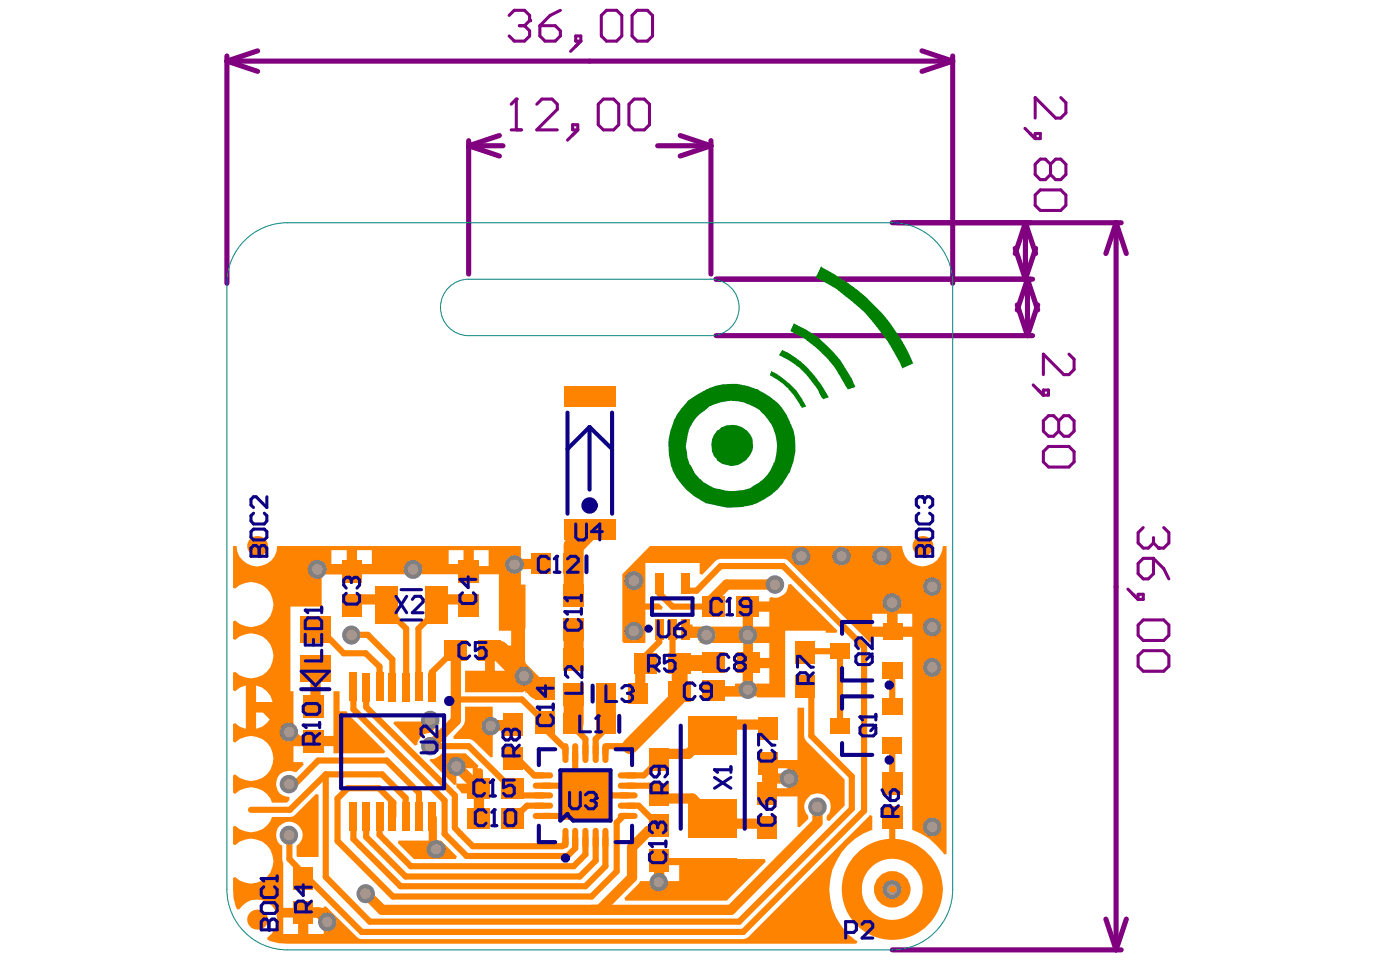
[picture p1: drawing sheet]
<svg xmlns="http://www.w3.org/2000/svg" width="290mm" height="201mm" viewBox="0 0 290 201" stroke-linecap="round" stroke-linejoin="round" font-family="sans-serif">
<g fill="none" stroke="#800080" stroke-width="1.1">
<path d="M47 11.6v47.1M47 12.7l6.4 2.1M47 12.7h150.3M53.4 10.5l-6.4 2.2M191 10.5l6.3 2.2M197.3 11.6v47.1M197.3 12.7l-6.3 2.1M97.1 29.1v27.7M97.1 30.2l6.3 2.1M97.1 30.2h7.1M103.4 28.1l-6.3 2.1M136.2 30.2h11.1"/>
<path d="M140.9 28.1l6.4 2.1M147.3 29.1v27.7M147.3 30.2l-6.4 2.1M148.3 57.8h65.6M184.8 46.1h47.4M210.3 51.4l2.1 6.4M212.4 46.1v11.7M212.4 46.1l2.1 6.4M212.4 46.1l-2.1 6.4M212.8 57.8l2.1 6.4M212.8 57.8l-2.1 6.4M212.8 57.8v11.7"/>
<path d="M214.5 51.4l-2.1 6.4M231.2 46.1l2.1 6.4M231.2 46.1l-2.1 6.4M231.2 46.1v150.6M148.3 69.5h65.6M210.7 63.1l2.1 6.4M214.9 63.1l-2.1 6.4M184.8 196.7h47.4M229.1 190.3l2.1 6.4M233.3 190.3l-2.1 6.4"/>
</g>
<path d="M212.3 26.6l2.1 2.1M214.4 27.6h1.1v1.1h-1.1zM215.5 39.3h4.2l1.1 1.1v2.1l-1.1 1.1h-4.2l-1.1-1.1v-2.1zM217.6 34l-1.1-1h-1l-1.1 1v2.1l1.1 1.1h1l1.1-1.1M217.6 34l1.1-1h1l1.1 1v2.1l-1.1 1.1h-1l-1.1-1.1M217.6 34v2.1M219.7 20.2l1.1 1.1v2.1l-1.1 1.1h-1l-4.3-4.3v4.3M241 109.3l1.1 1v2.1l-1.1 1.1h-1" fill="none" stroke="#800080" stroke-width=".64"/>
<circle cx="240" cy="113.5" r=".32" fill="#800080"/>
<path d="M105.5 3.2l1-1.1h2.1l1.1 1.1v1.1M236.8 115.6h2.1v3.2l-1 1.1h-1.1l-1.1-1.1v-2.1zM236.8 109.3l-1.1 1v2.1l1.1 1.1h1.1l1-1.1M238.9 112.4l1.1 1.1M238.9 111.4v1M238.9 115.6l2.1 2.2 1.1 2.1M233.6 122l2.1 2.1M235.7 123.1h1.1v1h-1.1zM236.8 128.4h4.2l1.1 1v2.2l-1.1 1h-4.2l-1.1-1v-2.2zM236.8 134.8h4.2l1.1 1v2.1l-1.1 1.1h-4.2l-1.1-1.1v-2.1z" fill="none" stroke="#800080" stroke-width=".64"/>
<circle cx="109.7" cy="4.3" r=".32" fill="#800080"/>
<path d="M107.6 5.3h1M108.6 5.3l1.1 1.1v1l-1.1 1.1h-2.1l-1-1.1M109.7 4.3l-1.1 1M111.8 5.3h3.2l1.1 1.1v1l-1.1 1.1h-2.1l-1.1-1.1zM116.1 2.1l-2.2 1.1-2.1 2.1M119.2 7.4h1.1v1.1h-1.1zM120.3 8.5l-2.1 2.1M125.6 2.1h2.1l1.1 1.1v4.2l-1.1 1.1h-2.1l-1-1.1v-4.2zM132 2.1h2.1l1.1 1.1v4.2l-1.1 1.1h-2.1l-1.1-1.1v-4.2zM105.9 26.9h2.1M106.9 20.5v6.4" fill="none" stroke="#800080" stroke-width=".64"/>
<circle cx="106.9" cy="20.5" r=".32" fill="#800080"/>
<g fill="none" stroke="#800080" stroke-width=".64">
<path d="M106.9 20.5l-1 1.1M111.2 21.6l1-1.1h2.2l1 1.1v1l-4.2 4.3h4.2M118.6 25.8h1.1v1.1h-1.1zM119.7 26.9l-2.1 2.1M125 20.5h2.1l1.1 1.1v4.2l-1.1 1.1h-2.1l-1.1-1.1v-4.2zM131.3 20.5h2.2l1 1.1v4.2l-1 1.1h-2.2l-1-1.1v-4.2zM214 79.7l2.1 2.1M221.4 73.3l1.1 1.1v2.1l-1.1 1.1h-1l-4.3-4.3v4.3M216.1 80.8h1.1v1h-1.1zM217.2 92.5h4.2l1.1 1v2.2l-1.1 1h-4.2l-1.1-1v-2.2zM219.3 87.1l-1.1-1h-1l-1.1 1v2.2l1.1 1h1l1.1-1M219.3 87.1l1.1-1h1l1.1 1v2.2l-1.1 1h-1l-1.1-1"/>
<path d="M219.3 87.1v2.2"/>
</g>
<path d="M144.9 85.8a9.4 9.4 0 0 0-2.8 6.9l.3 2 .4 1.4a4 4 0 0 1 1.2 2l.9 1.1a7.4 7.4 0 0 0 3.2 1.9 10.8 10.8 0 0 0 7.3 0l.8-.6a7.5 7.5 0 0 0 4-4.6l.2-.1a9.5 9.5 0 0 0-9.1-12.8l-.9 .1a7.3 7.3 0 0 0-4.3 1.8zM142.5 83a17.3 17.3 0 0 1 7.2-3.4 13.2 13.2 0 0 1 14 8l.2 .4a11.8 11.8 0 0 1 .9 5.4 13 13 0 0 1-16.4 11.3l-2.1-.4a14.1 14.1 0 0 1-7.3-7.8 13.5 13.5 0 0 1 3.5-13.5zM148.5 89.2l.3-.1a3.6 3.6 0 0 1 3.1-1.1 4.1 4.1 0 0 1 4 3.1 4.1 4.1 0 0 1-2.1 4.7 3.4 3.4 0 0 1-3.3 .5l-.9-.2a4.5 4.5 0 0 1-1.1-6.9zM170.1 55.2a65.2 65.2 0 0 1 9.4 6.4 37.5 37.5 0 0 1 9.7 13.6l-2.4 1.1a35.8 35.8 0 0 0-10.4-13.9 26 26 0 0 0-7.4-4.9l-.2 .3zM164.4 67l1.6 .8a20 20 0 0 1 6.2 4.7l.4 .4a27.8 27.8 0 0 1 4.6 7.2l-1.6 .6-.4-.8a23.5 23.5 0 0 0-11.5-11.3zM162 72.5a18.6 18.6 0 0 1 8.3 7.4l1.4 2.4-1.2 .4a3.8 3.8 0 0 1-1.2-2.1 18.9 18.9 0 0 0-7.9-7.1zM159.8 76.8l.3 .3a16.1 16.1 0 0 1 6.9 7.1l-1 .3-.4-.9-1.3-1.9-1-1.1v-.3l-.3-.1-2-1.6-1.5-.9z" fill="#008000"/>
<path d="M50.7 49.8a12.5 12.5 0 0 1 8.8-3.7h125.3a12.5 12.5 0 0 1 12.5 12.6v125.5a12.5 12.5 0 0 1-12.5 12.5h-125.3a12.5 12.5 0 0 1-12.5-12.5v-125.5a12.5 12.5 0 0 1 3.7-8.9zM92.9 59.5a5.8 5.8 0 0 1 4.2-1.7h50.2a5.8 5.8 0 0 1 5.8 5.9 5.8 5.8 0 0 1-5.8 5.8h-50.2a5.8 5.8 0 0 1-5.4-3.6 5.8 5.8 0 0 1 1.2-6.4z" fill="none" stroke="#008080" stroke-width=".21"/>
<g fill="#fd8300">
<path d="M165.2 146.6h1.4v5.8l.4 1.1 7.9 7.9v5.4l-3.1 3.2-.6-.2v-.8a2.73 2.73 0 0 0 .1-3.9 2.73 2.73 0 0 0-3.9 0 2.73 2.73 0 0 0 0 3.9v.6l-1.8 1.7-.4-.1v-6.3h-6.3v-1.7h4.2v-.8l.4-.3a.85 .85 0 0 1-.9-.9 .85 .85 0 0 1 .9-.8l-.4-.5v-.8h-4.2v-1.7h6.3z"/>
<path d="M82.5 174.1h7v-5h1v5h.8l3.3 3.3-.2 .5h-8.7l-3.3-3.3z"/>
<path d="M81.7 149.4h9.1l.2 .4-1.8 2a2.52 2.52 0 0 0-2.7 2.4l-.6 .2-4.4-4.6z"/>
<path d="M96.3 146.3h5.8v2.8h4.2v2h-4.2v-.1l-.5 .1 .5 .4v5.3l-.5 .1-3.5-3.4-.5-.4-3.6-.1-.1-.5 2.2-2.5 .2-.8zM101.6 149.4l.5 .1v-.4z"/>
<path d="M89.1 157.2a2.72 2.72 0 0 0 2.4-1.2h4.9l2.7 2.6-.2 .5h.7l.4 .4v3.7h-1v1.1h-3.4l-1.1-1.3v-.6l-.4 .2-5.1-5.1zM95.4 158.7l-.2 .6-.7 .2v2.8h3.4v-3.2h-2.1z"/>
<path d="M136.5 177.1h2v.6h14.2v.2h5.7l.2 .5-8.1 8.1h-21l-.2-.5 3-3 .3-.5h2.9v-4.4h1zM137.5 179.2v3.3h3.2v-3.3zM135.6 182.5l.1 .1zM137.3 182.5l.1 .1z"/>
<path d="M48.3 113.1h.7a4.2 4.2 0 0 0 4.2 4.2 4.2 4.2 0 0 0 4.2-4.2h50.5v2.7h1v2.1h-1v3.1h1l-.2 9.4 .2 7.8h-.2v.7l-.2 .2h.4v1.6l-.4 .1 .2 .2v.6h.2v2h-.2v-.6l-.4 .4h-12v-4.5h4.2v-4.1h.9v-1.1h4.5v-3.1h-2.6v-11.7h-6.2v-.6h-.2v-1.3h-.9v-3.1h-3.1v3.1h-15.9v-3.1h-3.1v3.1h-.4v1.3h-.6v.6h-6l-.5-.4-.3 .2 .5 .2v6.7h-6.4v17.6h.6v7.4l-.5 .2a.79 .79 0 0 1 .5 .7 .79 .79 0 0 1-.5 .8l.5 .3v-.2h8.3v-9.2h1.2v4.1h1.5l.3 .6 7.7 7.7-.2 .4h-10.5v-1.5h-8.3v3.3h1.9l.2 .5-1.6 1.6a2.74 2.74 0 0 0-4 1.7 2.74 2.74 0 0 0 2.6 3.4v.7l-.5 .5h-3.1a4.6 4.6 0 0 0-7.6-1.8l-.4-.2v-3.6l.4-.2a4.7 4.7 0 0 0 6.6 0 4.7 4.7 0 0 0 0-6.6 4.7 4.7 0 0 0-6.6 0l-.4-.2v-3.6l.4-.3 1 .8 1.2 .4v-8.9l-1.2 .4-1 .8-.4-.3v-3.6l.4-.2a4.7 4.7 0 0 0 6.6 0 4.7 4.7 0 0 0 0-6.6 4.7 4.7 0 0 0-6.6 0l-.4-.2v-3.6l.4-.2a4.7 4.7 0 0 0 6.6 0 4.7 4.7 0 0 0 0-6.6 4.7 4.7 0 0 0-6.6 0l-.4-.2zM98.1 113.9v3.3h3.1v-3.3zM68.6 113.9v3.3h3.2v-3.3zM107.5 116.5v.6l.4 .1v-.8zM102.5 135.8v3.1h3.4v-3.1zM53 142v3.4h3.4a4.2 4.2 0 0 0-3.4-3.4zM53 147.5v3.4a4.2 4.2 0 0 0 3.4-3.4z"/>
<path d="M142.2 129.3h1.2v.5h10.5v-4.2h1v-1h4.5v-.7l.4-.3a2.69 2.69 0 0 0 3.5-2.6l.5-.1 9.7 9.7-.3 .4h-2.2v-.4h-8.4v13.8h-5.8v-.2h-9v-2h4.4v-.6h1.7v-8.4h-9v-1.7h-2.7zM156 126.7v3.1h3.4v-3.1zM156 133.2v3h3.4v-3zM156 138.4v3.2h3.4v-3.2zM154.4 141.6l.2 .4 .3-.1 .4 .1 .2-.4z"/>
<path d="M134.6 113.1h52.2a4.2 4.2 0 0 0 4.3 4.2 4.2 4.2 0 0 0 4.2-4.2h.8v63.7l-.6 .1a13.7 13.7 0 0 0-6.5-5.1v-39.9h-8.3v1l-.6 .2-17.2-17.3-13.6-.1-1.1 .5-2.7 2.8-.6-.2v-2.2h-11.2v8.4h2.8l.8 .7-.2 .6h-3.4v6.9h-4.5l-.3-.4v-13.9zM185.9 127.1v2.7h3.1v-2.7zM180.7 127.1v2.7h3.1v-2.7z"/>
<path d="M48.3 171.2l.4-.2a4.6 4.6 0 0 0 7.6-1.8l4.4-.1 4.8-4.7 .5 .2v12.9h-4.4l-.2-.2v-2.2a2.74 2.74 0 0 0 .6-3.9 2.74 2.74 0 0 0-3.9-.4 2.74 2.74 0 0 0-.2 4l.6 .3v2.8l.2 .7v9.4h8.4v-.2l.4-.1 6.9 6.7 .5 .1h79l1.1-.4 25.1-25.3 .6 .2v2.8a13 13 0 0 0-3.5 22.9l.4 .2-.2 .5h-117.9l-1.8-.1-1.7-.4-.6-.3v-.4a4.3 4.3 0 0 0 .8-6.7 4.3 4.3 0 0 0-6.7 .8h-.4l-.3-.6-.4-1.7-.1-4.2 .4-.2a4.7 4.7 0 0 0 6.6 0 4.7 4.7 0 0 0 0-6.6 4.7 4.7 0 0 0-6.6 0l-.4-.2zM63.9 190v3.4h3.2v-1.5l.4-.3a.79 .79 0 0 1-.6-.7 .79 .79 0 0 1 .6-.8l-.4-.2v.1zM58.7 190v3.4h3v-3.4z"/>
</g>
<g fill="none" stroke="#fd8300" stroke-width="2.1">
<path d="M72.9 124.1h6l1.1 1.1M94.4 134.8v14.4M101.1 134.8h2.3M132.6 138.4v4l-.4 .3v.9M147.4 124.2v.9M154.9 125.6v5.9M154.9 137.3v5.6M52 146.4h2.9M65.4 145.9l-.5 .4M101.6 150.3h5.3M112.8 142.7l.5 .6M130.9 175.5v6.2"/>
<path d="M136.5 177.5v5.1M143.4 165.4l4.2 4.1M169.3 167.1v3.3M62.8 189h3.2l1.9 1.9M75.8 185l3.3 3.4"/>
</g>
<g fill="none" stroke="#fd8300" stroke-width="1.3">
<path d="M149.3 117.2l-5 5.1M65.4 130.4h1M72.9 131.5h3.3l5.1 5.1v5.7M75.8 135.3l2.8 2.8v4.2M80.8 124.8v.8M84.1 130.2v12l-.1 .1-.1-.1M86.7 130.2v12l.1 .1M89.4 139.2v3.1M94 134.8l1.1 1.1M136.5 120.8v2.1l2.8 2.7M136.5 129.8v3.1M139.3 130.4v5.4"/>
<path d="M143 131.5h3.4M174 134v16.3M179 134v33.9M65.9 157.5h14.2M73.2 142.3v4.6M75.9 142.3v4.1M89.1 154.5h8M94.4 144.9h13.7l4.9 4.7 .3 .5v1.2M106.9 157.8h1M117.1 155.1v.9M118.8 149.8v.8l2.5 2.4v3M119.1 156v4.4l-2.2 2.3h-4.4"/>
<path d="M123.4 153v3M125.9 154.5h4.6M149.1 150.1l-1.5 1.4M59.9 172.9v5l2.9 3v1h1.1M59.9 162.4h1.2M67.5 160.4v21.2M73.2 169.1v4.7l1.3 1.2M75.9 169.1v4.2l1.2 1.3M78.6 169.1v3.8l1.3 1.3M81.5 169.1v-2.9l-3-3h-6.5l-2.1 2.2v8.8M84 165.3v3.8M86.8 164.2v4.9"/>
<path d="M89.4 169.1v6.6h-.1M92.1 165.8v6.9l4.6 4.6M94.2 164.7v6.7l3.7 3.8h18.6l.6-.6v-1.1M107.4 164.7h5.1M109.2 166.8h3.3M110.7 160.6h1.8M119.1 173.5v2.2l-1.5 1.6M121.3 173.5v3.4l-2.5 2.5M123.4 173.5v4.7l-3.3 3.3M124.2 164.7l-3.1 3.2h-3.1M130.1 166.8h2.2M130.1 169h-1l-1.4 1.4v10.1"/>
<path d="M134.6 162.7l1.9 1.8h.4M136.6 163v.4l2.1 2M137.3 170.4l-2.1 2.1"/>
</g>
<path d="M122.1 109.7l-3.3 3.4v10.2M118.8 130.4v6.3M111.3 142.7h1.5M118.8 143.8v6" fill="none" stroke="#fd8300" stroke-width="4.1"/>
<circle cx="108.5" cy="140" r="1.06" fill="#fd8300"/>
<g fill="none" stroke="#fd8300" stroke-width="2.1">
<path d="M65.8 117.9h31.3M106.6 116.8h5.5M65.4 138.4v7.5M97.1 124.1h-5.6l-1.1 1.1M133.7 137.3l-1.1 1.1M160 121.5l-.4-.5h-9.1l-3.1 3.2M184.8 124.8v6M54.9 146.4l6.8 7.1h3.2M94.4 149.2l-5.3 5.3M94.5 158.7l4.7 4.5v5.3l.5 .6M147.6 151.1l-5 5h-4.9M147.8 143.2h6.9"/>
<path d="M149.1 150.1h9.8M158.9 157.2v6.2M136.8 172.1h-2.5l-3.4 3.4M138.7 165.4h4.7M149.5 170.6h9.4M158.9 161.2h4.6M169.3 170.4l-17.9 18h-72.3M130.9 181.7l-6.7 6.7"/>
</g>
<g fill="none" stroke="#fd8300" stroke-width="1.3">
<path d="M149.3 117.2h12.9l16.8 16.8M66.4 130.4l4.8 4.9h4.6M80 126l4.1 4.2M90.8 126l-4.1 4.2M94 134.8l-4.6 4.4M136.5 132.9l-2.8 2.9v1.5M139.3 125.6h7.5M142 120.4v1.3l.6 .6h1.7M142 131.2v-.8l1 1.1M167.1 134.9h6.9M184.8 138.8v7.5M65.9 157.5l-4.8 4.9"/>
<path d="M73.2 146.9l18.9 18.9M75.9 146.4l18.3 18.3M80.1 157.5l6.7 6.7M97.1 154.5l8.9 8.8M107.9 157.8l2.8 2.8M113.3 151.3l3.8 3.8M125.5 149.8v1.1l-2.1 2.1M125.9 154.5l-.5 .4v1.1M137.7 156.1l-4.3 4.5h-3.3M165.6 141.1l2.5 2.5v8.8l8.3 8.4v6.7l-23.3 23.4h-76.5l-9.1-9.3M184.8 154.3v8M69.9 174.2l11.5 11.5h41.1l5.2-5.2"/>
<path d="M77.1 174.6l6.9 6.9h36.1M79.9 174.2l5.2 5.2h33.7M84 165.3l-4.9-4.9h-11.6l-7.5 7.3h-8M96.7 177.3h20.9M109.2 166.8l-2.4 2.3M118 167.9l-1.1 1.1h-4.4M124.2 164.7h5.9M125.4 173.5v5.9l-4.1 4.1h-38.3l-8.5-8.5M130.1 162.7h4.5M132.3 166.8l3.5 3.6M179 167.9l-25.1 25.1h-79l-11-11.1M184 170.1h.3l.5 .7v3.8"/>
</g>
<path d="M147.8 137.3h-7v4.9M141.2 143.7l-10.7 10.8" fill="none" stroke="#fd8300" stroke-width="3.3"/>
<g fill="none" stroke="#fd8300" stroke-width="4.1">
<path d="M103.4 134.8l7.9 7.9M125.5 143.6v6.2"/>
<circle cx="184.8" cy="184.2" r="8.4"/>
</g>
<circle cx="184.8" cy="184.2" r="1.91" fill="none" stroke="#fd8300" stroke-width="3.7"/>
<circle cx="154.9" cy="131.5" r="1.94" fill="#808080"/>
<circle cx="154.9" cy="131.5" r="1.09" fill="#a6968d"/>
<circle cx="154.9" cy="142.8" r="1.91" fill="#808080"/>
<circle cx="154.9" cy="142.8" r="1.06" fill="#a6968d"/>
<circle cx="59.8" cy="151.6" r="1.94" fill="#808080"/>
<circle cx="59.9" cy="151.6" r="1.12" fill="#a6968d"/>
<circle cx="101.6" cy="150.4" r="1.91" fill="#808080"/>
<circle cx="101.6" cy="150.3" r="1.09" fill="#a6968d"/>
<circle cx="106.6" cy="116.9" r="1.94" fill="#808080"/>
<circle cx="106.6" cy="116.9" r="1.09" fill="#a6968d"/>
<circle cx="184.8" cy="184.2" r="1.96" fill="#808080"/>
<circle cx="184.8" cy="184.2" r="1.12" fill="#a6968d"/>
<circle cx="89.1" cy="154.5" r="1.91" fill="#808080"/>
<circle cx="89.1" cy="154.6" r="1.12" fill="#a6968d"/>
<circle cx="136.4" cy="182.7" r="1.91" fill="#808080"/>
<circle cx="136.4" cy="182.7" r="1.06" fill="#a6968d"/>
<circle cx="124.1" cy="164.9" r="1.96" fill="#808080"/>
<circle cx="124.1" cy="164.9" r="1.12" fill="#a6968d"/>
<circle cx="117.9" cy="167.9" r="1.94" fill="#808080"/>
<circle cx="117.9" cy="168" r="1.12" fill="#a6968d"/>
<circle cx="117.9" cy="161.6" r="1.94" fill="#808080"/>
<circle cx="117.9" cy="161.6" r="1.09" fill="#a6968d"/>
<circle cx="108.5" cy="140" r="1.94" fill="#808080"/>
<circle cx="108.5" cy="140" r="1.09" fill="#a6968d"/>
<circle cx="90.4" cy="175.9" r="1.94" fill="#808080"/>
<circle cx="90.4" cy="175.9" r="1.09" fill="#a6968d"/>
<circle cx="94.5" cy="158.7" r="1.94" fill="#808080"/>
<circle cx="94.5" cy="158.7" r="1.09" fill="#a6968d"/>
<circle cx="85.6" cy="117.9" r="1.96" fill="#808080"/>
<circle cx="85.6" cy="117.9" r="1.12" fill="#a6968d"/>
<circle cx="59.8" cy="162.4" r="1.91" fill="#808080"/>
<circle cx="59.9" cy="162.4" r="1.09" fill="#a6968d"/>
<circle cx="67.8" cy="190.9" r="1.94" fill="#808080"/>
<circle cx="67.8" cy="190.9" r="1.09" fill="#a6968d"/>
<circle cx="59.8" cy="173" r="1.94" fill="#808080"/>
<circle cx="59.9" cy="173" r="1.12" fill="#a6968d"/>
<circle cx="75.7" cy="185.1" r="1.94" fill="#808080"/>
<circle cx="75.7" cy="185.1" r="1.12" fill="#a6968d"/>
<circle cx="169.3" cy="167.1" r="1.94" fill="#808080"/>
<circle cx="169.3" cy="167.1" r="1.12" fill="#a6968d"/>
<circle cx="146.3" cy="131.5" r="1.94" fill="#808080"/>
<circle cx="146.4" cy="131.5" r="1.12" fill="#a6968d"/>
<circle cx="160.5" cy="121" r="1.91" fill="#808080"/>
<circle cx="160.5" cy="121.1" r="1.09" fill="#a6968d"/>
<circle cx="163.5" cy="161.2" r="1.94" fill="#808080"/>
<circle cx="163.4" cy="161.3" r="1.12" fill="#a6968d"/>
<circle cx="65.7" cy="117.9" r="1.96" fill="#808080"/>
<circle cx="65.7" cy="117.9" r="1.12" fill="#a6968d"/>
<circle cx="184.8" cy="124.8" r="1.96" fill="#808080"/>
<circle cx="184.8" cy="124.8" r="1.12" fill="#a6968d"/>
<circle cx="89.1" cy="149.1" r="1.91" fill="#808080"/>
<circle cx="89.1" cy="149.1" r="1.09" fill="#a6968d"/>
<circle cx="72.8" cy="131.5" r="1.94" fill="#808080"/>
<circle cx="72.8" cy="131.5" r="1.12" fill="#a6968d"/>
<circle cx="193.1" cy="171.3" r="1.94" fill="#808080"/>
<circle cx="193.1" cy="171.3" r="1.09" fill="#a6968d"/>
<circle cx="193.1" cy="138.2" r="1.94" fill="#808080"/>
<circle cx="193.1" cy="138.2" r="1.09" fill="#a6968d"/>
<circle cx="193.1" cy="129.9" r="1.91" fill="#808080"/>
<circle cx="193.1" cy="129.9" r="1.06" fill="#a6968d"/>
<circle cx="193.1" cy="121.5" r="1.91" fill="#808080"/>
<circle cx="193.1" cy="121.5" r="1.09" fill="#a6968d"/>
<circle cx="131.3" cy="130.7" r="1.94" fill="#808080"/>
<circle cx="131.3" cy="130.7" r="1.12" fill="#a6968d"/>
<circle cx="131.3" cy="120.3" r="1.96" fill="#808080"/>
<circle cx="131.3" cy="120.3" r="1.12" fill="#a6968d"/>
<circle cx="165.9" cy="115.2" r="1.91" fill="#808080"/>
<circle cx="166" cy="115.2" r="1.09" fill="#a6968d"/>
<circle cx="174.3" cy="115.2" r="1.91" fill="#808080"/>
<circle cx="174.3" cy="115.2" r="1.06" fill="#a6968d"/>
<circle cx="182.7" cy="115.2" r="1.94" fill="#808080"/>
<circle cx="182.7" cy="115.2" r="1.09" fill="#a6968d"/>
<path d="M60.7 179.7h4.1v4.6h-4.1z" fill-rule="evenodd" fill="#fd8300"/>
<path d="M111 166.8h2.9M111 164.7h2.9M111 162.7h2.9" fill="none" stroke="#fd8300" stroke-width="1.3"/>
<path d="M110.9 147.4h4.1v4.6h-4.1z" fill-rule="evenodd" fill="#fd8300"/>
<path d="M119.1 154.5v2.9M121.3 154.5v2.9M123.4 154.5v2.9M119.1 172.1v2.9M121.3 172.1v2.9M123.4 172.1v2.9M128.6 162.7h2.8M128.6 164.7h2.8M128.6 166.8h2.8" fill="none" stroke="#fd8300" stroke-width="1.3"/>
<g fill="#fd8300">
<path d="M134.5 162.2h4.2v4.5h-4.2z" fill-rule="evenodd"/>
<path d="M134.5 155.1h4.2v4.5h-4.2z" fill-rule="evenodd"/>
<path d="M135.7 128.4h1.7v4.1h-1.7z" fill-rule="evenodd"/>
<path d="M138.5 128.4h1.6v4.1h-1.6z" fill-rule="evenodd"/>
<path d="M75.1 166.2h1.5v5.9h-1.5z" fill-rule="evenodd"/>
<path d="M80.5 166.2h1.5v5.9h-1.5z" fill-rule="evenodd"/>
<path d="M77.9 166.1h1.5v5.8h-1.5z" fill-rule="evenodd"/>
<path d="M80.5 139.4h1.5v5.9h-1.5z" fill-rule="evenodd"/>
<path d="M77.9 139.3h1.5v5.9h-1.5z" fill-rule="evenodd"/>
<path d="M75.1 139.4h1.5v5.9h-1.5z" fill-rule="evenodd"/>
<path d="M83.3 166.2h1.5v5.9h-1.5z" fill-rule="evenodd"/>
<path d="M86 166.1h1.5v5.8h-1.5z" fill-rule="evenodd"/>
<path d="M88.7 166.2h1.5v5.9h-1.5z" fill-rule="evenodd"/>
<path d="M88.7 139.4h1.5v5.9h-1.5z" fill-rule="evenodd"/>
<path d="M83.3 139.4h1.5v5.9h-1.5z" fill-rule="evenodd"/>
<path d="M86 139.3h1.5v5.9h-1.5z" fill-rule="evenodd"/>
<path d="M95 123.1h4.2v4.6h-4.2z" fill-rule="evenodd"/>
<path d="M92.1 132.6h4.7v4.2h-4.7z" fill-rule="evenodd"/>
<path d="M95 115.9h4.2v4.7h-4.2z" fill-rule="evenodd"/>
</g>
<path d="M111 169h2.9M111 160.6h2.9" fill="none" stroke="#fd8300" stroke-width="1.3"/>
<g fill="#fd8300">
<path d="M110.9 140.3h4.1v4.6h-4.1z" fill-rule="evenodd"/>
<path d="M110 114.7h4.2v4.2h-4.2z" fill-rule="evenodd"/>
</g>
<path d="M128.6 160.6h2.8M128.6 169h2.8" fill="none" stroke="#fd8300" stroke-width="1.3"/>
<g fill="#fd8300">
<path d="M134.5 175.8h4.2v4.7h-4.2z" fill-rule="evenodd"/>
<path d="M134.5 168.7h4.2v4.5h-4.2z" fill-rule="evenodd"/>
<path d="M145.5 123.6h4.6v4.1h-4.6z" fill-rule="evenodd"/>
<path d="M145.6 135.2h4.5v4.1h-4.5z" fill-rule="evenodd"/>
<path d="M145.6 141h4.5v4.2h-4.5z" fill-rule="evenodd"/>
<path d="M152.6 123.6h4.6v4.1h-4.6z" fill-rule="evenodd"/>
<path d="M152.7 135.2h4.5v4.1h-4.5z" fill-rule="evenodd"/>
<path d="M60.7 186.6h4.1v4.6h-4.1z" fill-rule="evenodd"/>
<path d="M77.8 121.3h4.5v7.8h-4.5z" fill-rule="evenodd"/>
<path d="M135.7 118.7h1.7v4.2h-1.7z" fill-rule="evenodd"/>
<path d="M62.2 127.7h6.2v5.5h-6.2z" fill-rule="evenodd"/>
</g>
<path d="M117.1 172.1v2.9" fill="none" stroke="#fd8300" stroke-width="1.3"/>
<path d="M104.3 154.8h4.1v4.6h-4.1z" fill-rule="evenodd" fill="#fd8300"/>
<path d="M117.1 154.5v2.9M125.4 154.5v2.9M125.4 172.1v2.9" fill="none" stroke="#fd8300" stroke-width="1.3"/>
<g fill="#fd8300">
<path d="M123.4 147.7h4.1v4.3h-4.1z" fill-rule="evenodd"/>
<path d="M141.1 128.4h1.7v4.1h-1.7z" fill-rule="evenodd"/>
<path d="M156.8 162.1h4.1v4.5h-4.1z" fill-rule="evenodd"/>
<path d="M156.9 155.7h4.1v4.7h-4.1z" fill-rule="evenodd"/>
<path d="M182.7 144.6h4.2v3.4h-4.2z" fill-rule="evenodd"/>
<path d="M182.7 137.1h4.2v3.4h-4.2z" fill-rule="evenodd"/>
<path d="M182.8 129.1h4.1v3.4h-4.1z" fill-rule="evenodd"/>
<path d="M72.5 166.1h1.4v5.8h-1.4z" fill-rule="evenodd"/>
<path d="M70.8 123.1h4.1v4.6h-4.1z" fill-rule="evenodd"/>
<path d="M72.5 139.3h1.4v5.9h-1.4z" fill-rule="evenodd"/>
<path d="M62.2 135.7h6.2v5.4h-6.2z" fill-rule="evenodd"/>
<path d="M62.8 144h4.3v4.7h-4.3z" fill-rule="evenodd"/>
<path d="M62.8 151.2h4.3v4.6h-4.3z" fill-rule="evenodd"/>
<path d="M70.8 115.9h4.1v4.7h-4.1z" fill-rule="evenodd"/>
<path d="M96.8 167.4h4.5v4.2h-4.5z" fill-rule="evenodd"/>
<path d="M103.9 167.5h4.5v4.1h-4.5z" fill-rule="evenodd"/>
<path d="M96.8 161.1h4.5v4.3h-4.5z" fill-rule="evenodd"/>
<path d="M103.9 161.2h4.5v4.2h-4.5z" fill-rule="evenodd"/>
<path d="M99.1 132.7h4.7v4.2h-4.7z" fill-rule="evenodd"/>
<path d="M104.3 147.7h4.1v4.6h-4.1z" fill-rule="evenodd"/>
<path d="M142.6 165.5h10.1v7.9h-10.1z" fill-rule="evenodd"/>
<path d="M131.4 135.3h4.6v4.1h-4.6z" fill-rule="evenodd"/>
<path d="M138.6 135.3h4.5v4.1h-4.5z" fill-rule="evenodd"/>
<path d="M130.2 141.5h4.1v4.2h-4.1z" fill-rule="evenodd"/>
<path d="M123.5 141.5h4.1v4.2h-4.1z" fill-rule="evenodd"/>
<path d="M138.6 141.1h4.5v4.2h-4.5z" fill-rule="evenodd"/>
<path d="M182.7 160h4.2v4.6h-4.2z" fill-rule="evenodd"/>
<path d="M182.7 167h4.2v4.5h-4.2z" fill-rule="evenodd"/>
<path d="M156.8 169.1h4.1v4.7h-4.1z" fill-rule="evenodd"/>
<path d="M164.8 132.7h4.1v4.6h-4.1z" fill-rule="evenodd"/>
<path d="M164.8 139.9h4.1v4.5h-4.1z" fill-rule="evenodd"/>
<path d="M156.9 148.6h4.1v4.5h-4.1z" fill-rule="evenodd"/>
<path d="M172 148.7h4.1v3.3h-4.1z" fill-rule="evenodd"/>
<path d="M182.7 152.6h4.1v3.4h-4.1z" fill-rule="evenodd"/>
<path d="M171.9 133.3h4.1v3.3h-4.1z" fill-rule="evenodd"/>
<path d="M88.1 121.3h4.6v7.8h-4.6z" fill-rule="evenodd"/>
<path d="M141.1 118.7h1.7v4.2h-1.7z" fill-rule="evenodd"/>
<path d="M142.6 148.4h10v7.9h-10z" fill-rule="evenodd"/>
<path d="M116.7 147.7h4.1v4.3h-4.1z" fill-rule="evenodd"/>
<path d="M116.7 128.2h4.2v4.5h-4.2z" fill-rule="evenodd"/>
<path d="M116.7 121h4.2v4.6h-4.2z" fill-rule="evenodd"/>
<path d="M116.8 159.7h9l.5 .6v9l-.5 .4h-9l-.5-.4v-9z" fill-rule="evenodd"/>
<path d="M116.7 134.3h4.2v4.6h-4.2z" fill-rule="evenodd"/>
<path d="M116.7 141.5h4.2v4.5h-4.2z" fill-rule="evenodd"/>
<path d="M116.8 107.6h10.6v4.1h-10.6z" fill-rule="evenodd"/>
<path d="M116.7 114.7h4.1v4.2h-4.1z" fill-rule="evenodd"/>
<path d="M116.8 80h10.6v4.2h-10.6z" fill-rule="evenodd"/>
</g>
<g fill="#fd8300">
<circle cx="184.8" cy="184.2" r=".64"/>
<circle cx="184.8" cy="174.6" r=".64"/>
<circle cx="116.7" cy="160.3" r=".48"/>
<circle cx="116.7" cy="169.3" r=".48"/>
<circle cx="125.7" cy="169.3" r=".48"/>
<circle cx="125.7" cy="160.3" r=".48"/>
<circle cx="53.3" cy="113.1" r="2.07"/>
<circle cx="191.1" cy="113.1" r="2.07"/>
<circle cx="53.3" cy="190.4" r="2.07"/>
</g>
<path d="M97 119.5v2.2l-1.7-1.7h3.3M62.4 139h5.8l-2.8 3zM83.1 128.4h4.2M83.1 122.1h4.2M95.8 122.7l-.5 .6v1.1l.5 .6h2.2l.6-.6v-1.1l-.6-.6M118 164.1v2.7l.5 .7h1.2l.5-.7v-2.7M121.3 164.6l.6-.5h1.1l.5 .5v.7" fill="none" stroke="#0c0087" stroke-width=".64"/>
<g fill="none" stroke="#0c0087" stroke-width=".85">
<path d="M117.6 85.4v21M122.1 88.4l-4.5 4.6M122.1 88.4v13M122.1 88.4l4.5 4.4M126.8 85.4v21M121.5 115.2v3.3M135.1 123.9h8.3v3.4h-8.3zM174.4 138.4v2.5h6.3M180.7 128.8h-6.3v2.4M62.4 142.7h5.8M70.7 148.1h21.3v15.1h-21.3zM115 155.2h-3.4v3.3"/>
<path d="M116.1 159.5h10.4v10.4h-7.8l-1.1-1.1v-.3l-1.5 1.4zM122.7 142v3.3M127.5 155.2h3.4v3.3M128.3 148.3v3.2M141 150.3v21.3M154.3 150.3v21.3M174.4 153.9v2.4h6.3M180.7 144.2h-6.3v2.6M111.6 171v3.4h3.4M130.9 171v3.4h-3.4"/>
</g>
<circle cx="123.5" cy="165.3" r=".32" fill="#0c0087"/>
<path d="M120.1 148.3v3.2h2.2M123.4 151.5h1.2M123.9 148.3v3.2M122.4 165.8h.6M123 165.8l.5 .5v.5l-.5 .7h-1.1l-.6-.7M123.5 165.3l-.5 .5" fill="none" stroke="#0c0087" stroke-width=".64"/>
<circle cx="123.9" cy="148.3" r=".32" fill="#0c0087"/>
<path d="M52 115.2h3.3v-1.7l-.6-.5h-.5l-.5 .5v1.7M123.9 148.3l-.5 .5" fill="none" stroke="#0c0087" stroke-width=".64"/>
<circle cx="53.7" cy="115.2" r=".32" fill="#0c0087"/>
<path d="M52 115.2v-1.7l.5-.5h.5l.7 .5v1.7M52.5 106.3l-.5 .5v1.1l.5 .6h2.2l.6-.6v-1.1l-.6-.5M52.5 109.6h2.2l.6 .5v1.2l-.6 .5h-2.2l-.5-.5v-1.2zM55.3 102.9v2.2l-2.3-2.2h-.5l-.5 .5v1.2l.5 .5M87.2 153.7h2.8l.5 .6v1.1l-.5 .5h-2.8M90.5 150.4v2.2l-2.2-2.2h-.6l-.5 .5v1.2l.5 .5M111.3 146.4h3.3M111.8 148l-.5 .7v1l.5 .6h2.3l.5-.6v-1l-.5-.7M114.6 145.8v1.2M62.8 183.2v2.2l-1.6-1.7h3.3M63.4 188.8v-1.7l-.6-.5h-1.1l-.5 .5v1.7h3.3M64.5 186.6l-1.1 1.1" fill="none" stroke="#0c0087" stroke-width=".64"/>
<circle cx="111.3" cy="146.4" r=".32" fill="#0c0087"/>
<path d="M111.3 146.4l.5 .6M113 142v2.2l-1.7-1.7h3.3M136.5 158.7v1.6l-.5 .6h-.5l-.7-.6v-1.1l.7-.5h2.2l.5 .5v1.1l-.5 .6M134.5 174.7h3.4M135.2 176.4l-.7 .5v1.2l.7 .5h2.2l.5-.5v-1.2l-.5-.5M137.1 164.2v-1.7l-.6-.5h-1l-.7 .5v1.7h3.4M137.9 174.2v1.2M138.2 162l-1.1 1.1" fill="none" stroke="#0c0087" stroke-width=".64"/>
<circle cx="134.5" cy="174.7" r=".32" fill="#0c0087"/>
<path d="M134.5 174.7l.7 .7M135.7 170.2h-.5l-.7 .7v1l.7 .6" fill="none" stroke="#0c0087" stroke-width=".64"/>
<circle cx="135.7" cy="170.2" r=".32" fill="#0c0087"/>
<path d="M177.8 135.4h2.2l.7 .5v1.2l-.7 .5h-2.2l-.5-.5v-1.2zM180.7 132.1v2.2l-2.3-2.2h-.6l-.5 .5v1.1l.5 .6M180.7 135.4l-1.2 1.2M178.1 148.5h3.3M178.7 150.2h2.2l.5 .5v1.2l-.5 .5h-2.2l-.6-.5v-1.2zM181.4 147.9v1.2M181.4 150.2l-1 1.1M135.7 170.2l.5 .7M136.2 170.9v.5M136.2 170.9l.6-.7h.6l.5 .7v1l-.5 .6" fill="none" stroke="#0c0087" stroke-width=".64"/>
<circle cx="178.1" cy="148.5" r=".32" fill="#0c0087"/>
<path d="M72.2 119.6h-.5l-.5 .5v1.1l.5 .6M71.7 122.9l-.5 .5v1.2l.5 .5h2.2l.6-.5v-1.2l-.6-.5M105.9 151.5l-.5-.5h-.7l-.5 .5v1.2l.5 .5h.7l.5-.5M105.9 151.5l.5-.5h.5l.7 .5v1.2l-.7 .5h-.5l-.5-.5M105.9 151.5v1.2M106.4 156.5v-1.6l-.5-.6h-1.2l-.5 .6v1.6h3.4M107.6 154.3l-1.2 1.2M178.1 148.5l.6 .6" fill="none" stroke="#0c0087" stroke-width=".64"/>
<circle cx="72.2" cy="119.6" r=".32" fill="#0c0087"/>
<g fill="none" stroke="#0c0087" stroke-width=".64">
<path d="M72.2 119.6l.6 .5M63.2 131.4v2.2h3.4v-2.2M63.2 126.4h3.4M63.8 128h2.2l.6 .6v1.6h-3.4v-1.6zM64.9 132.4v1.2M66.6 134.7v2.2h-3.4M66.6 125.7v1.2M72.8 120.1v.5M72.8 120.1l.6-.5h.5l.6 .5v1.1l-.6 .6M136.3 128.6v2.8l.6 .5h1.1l.6-.5v-2.8M139.7 130.2h1.6l.7 .6v.6l-.7 .5h-1l-.6-.5zM142 128.6l-1.2 .5-1.1 1.1"/>
<path d="M175.2 193.1h1.7l.5-.5v-1.2l-.5-.5h-1.7v3.4M178.6 191.4l.5-.5h1.2l.5 .5v.6l-2.2 2.3h2.2"/>
</g>
<circle cx="63.2" cy="126.4" r=".32" fill="#0c0087"/>
<path d="M63.2 126.4l.6 .5M62.8 150.2h3.4M65 154.1v-1.7l-.5-.5h-1.1l-.6 .5v1.7h3.4M66.2 151.9l-1.2 1M66.2 149.6v1.1" fill="none" stroke="#0c0087" stroke-width=".64"/>
<circle cx="62.8" cy="150.2" r=".32" fill="#0c0087"/>
<path d="M62.8 150.2l.6 .5M62.8 146.2l.6-.5h2.3l.5 .5v1.2l-.5 .5h-2.3l-.6-.5zM100.4 162.1l-.6-.6h-1l-.7 .6v2.2l.7 .5h1l.6-.5M101.5 164.8h1.1M102.1 161.5v3.3" fill="none" stroke="#0c0087" stroke-width=".64"/>
<circle cx="102.1" cy="161.5" r=".32" fill="#0c0087"/>
<path d="M100.7 168.2l-.5-.5h-1.1l-.6 .5v2.3l.6 .5h1.1l.5-.5M101.8 171h1.1M102.1 161.5l-.6 .6M102.4 167.7v3.3M106.5 161.5h-2.2v1.6l1.2-.5h.5l.5 .5v1.2l-.5 .5h-1.2l-.5-.5" fill="none" stroke="#0c0087" stroke-width=".64"/>
<circle cx="102.4" cy="167.7" r=".32" fill="#0c0087"/>
<path d="M113.7 115.7l-.6-.5h-1.1l-.5 .5v2.3l.5 .5h1.1l.6-.5M114.8 118.5h1.2M115.3 115.2v3.3M97.3 133.6l-.5-.5h-1.1l-.6 .5v2.2l.6 .6h1.1l.5-.6M100.7 133.1h-2.2v1.7l1-.7h.7l.5 .7v1l-.5 .6h-1.2l-.5-.6M102.4 167.7l-.6 .5M105.1 167.7h1.2l.5 .5v2.3l-.5 .5h-1.2l-.5-.5v-2.3z" fill="none" stroke="#0c0087" stroke-width=".64"/>
<circle cx="115.3" cy="115.2" r=".32" fill="#0c0087"/>
<path d="M115.3 115.2l-.5 .5M117.6 115.7l.6-.5h1l.6 .5v.6l-2.2 2.2h2.2M148 159.4h3.4M151.4 158.8v1.1M148 161l3.4 2.2M151.4 161l-3.4 2.2" fill="none" stroke="#0c0087" stroke-width=".64"/>
<circle cx="148" cy="159.4" r=".32" fill="#0c0087"/>
<path d="M134.3 137.9h1.6l.6-.6v-1.1l-.6-.5h-1.6v3.3M135.4 137.9l1.1 1.1M139.8 135.7h-2.2v1.6l1.1-.5h.6l.5 .5v1.2l-.5 .5h-1.2l-.5-.5M125.5 142v3.3h2.2M128.8 142.5l.6-.5h1.1l.5 .5v.5M144 142l-.6-.5h-1.1l-.6 .5v2.2l.6 .7h1.1l.6-.7M147.4 143.2h-1.7l-.6-.6v-.6l.6-.5h1l.7 .5v2.2l-.7 .7h-1l-.6-.7M148 159.4l.6 .5" fill="none" stroke="#0c0087" stroke-width=".64"/>
<circle cx="131" cy="143" r=".32" fill="#0c0087"/>
<g fill="none" stroke="#0c0087" stroke-width=".64">
<path d="M189.8 115.2h3.4v-1.7l-.6-.5h-.6l-.5 .5v1.7M165.2 138.2v-2.3h.5l2.2 2.3h.6M168.5 139.3l-1.1 1.1M130 143.6h.5M130.5 143.6l.5 .6v.5l-.5 .6h-1.1l-.6-.6M131 143l-.5 .6M167.4 141.6v-1.7l-.5-.6h-1.2l-.5 .6v1.7h3.3M157.1 165.4l.6 1 1.1 1.2M157.7 168.7l-.6 .5v1.2l.6 .5h2.2l.6-.5v-1.2l-.6-.5M159.4 165.4h.5l.6 .5v1.1l-.6 .6h-1.1v-1.7zM182.7 163.6l.5 1 1.2 1.2M184.9 169.1v-1.6l-.5-.7h-1.2l-.5 .7v1.6h3.4"/>
<path d="M184.9 163.6h.6l.6 .5v1.2l-.6 .5h-1.1v-1.7zM186.1 166.8l-1.2 1.2"/>
</g>
<circle cx="191.5" cy="115.2" r=".32" fill="#0c0087"/>
<path d="M189.8 115.2v-1.7l.5-.5h.7l.5 .5v1.7M190.3 106.3l-.5 .5v1.1l.5 .6h2.3l.6-.6v-1.1l-.6-.5M190.3 109.6h2.3l.6 .5v1.2l-.6 .5h-2.3l-.5-.5v-1.2zM191 102.9h-.7l-.5 .5v1.2l.5 .5" fill="none" stroke="#0c0087" stroke-width=".64"/>
<circle cx="191" cy="102.9" r=".32" fill="#0c0087"/>
<path d="M191 102.9l.5 .5M191.5 103.4v.6M191.5 103.4l.5-.5h.6l.6 .5v1.2l-.6 .5M54.1 192.6h3.3v-1.7l-.5-.6h-.6l-.6 .6v1.7" fill="none" stroke="#0c0087" stroke-width=".64"/>
<circle cx="55.7" cy="192.6" r=".32" fill="#0c0087"/>
<path d="M54.1 192.6v-1.7l.5-.6h.6l.5 .6v1.7M54.1 181.9h3.3M54.6 183.6l-.5 .6v1.1l.5 .6h2.3l.5-.6v-1.1l-.5-.6M54.6 186.9h2.3l.5 .7v1l-.5 .6h-2.3l-.5-.6v-1zM57.4 181.4v1.1" fill="none" stroke="#0c0087" stroke-width=".64"/>
<circle cx="54.1" cy="181.9" r=".32" fill="#0c0087"/>
<path d="M117 126.7h3.4M117.6 128.3l-.6 .6v1.1l.6 .5h2.2l.6-.5v-1.1l-.6-.6M120.4 126v1.2M120.5 138.1v2.2l-2.2-2.2h-.6l-.6 .5v1.2l.6 .5M120.5 141.3v2.3h-3.4M157.1 154.3v-2.2h.6l2.2 2.2h.6M157.7 155.4l-.6 .5v1.2l.6 .5h2.2l.6-.5v-1.2l-.6-.5M54.1 181.9l.5 .6" fill="none" stroke="#0c0087" stroke-width=".64"/>
<circle cx="117" cy="126.7" r=".32" fill="#0c0087"/>
<path d="M117 126.7l.6 .5M117 123.8h3.4M120.4 123.3v1.1" fill="none" stroke="#0c0087" stroke-width=".64"/>
<circle cx="117" cy="123.8" r=".32" fill="#0c0087"/>
<path d="M117 123.8l.6 .6M149.5 124.6l-.7-.7h-1l-.5 .7v2.2l.5 .5h1l.7-.5M150.5 127.3h1.2M151 136.1l-.6-.6h-1.1l-.6 .6v2.3l.6 .5h1.1l.6-.5M151.1 123.9v3.4M152.7 137.2l-.6-.5v-.6l.6-.6h1l.7 .6v.6l-.7 .5M152.7 137.2l-.6 .5v.7l.6 .5h1l.7-.5v-.7l-.7-.5M152.7 137.2h1" fill="none" stroke="#0c0087" stroke-width=".64"/>
<circle cx="151.1" cy="123.9" r=".32" fill="#0c0087"/>
<path d="M119.2 108.5v2.8l.6 .5h1.1l.6-.5v-2.8M124.8 110.1h-2.3l1.7-1.6v3.3M82 123.5l2.2 3.4M84.2 123.5l-2.2 3.4M85.4 124.1l.5-.6h1.2l.5 .6v.6l-2.2 2.2h2.2M151.1 123.9l-.6 .7M155.5 125.6h-1.6l-.6-.5v-.5l.6-.7h1.1l.5 .7v2.2l-.5 .5h-1.1l-.6-.5" fill="none" stroke="#0c0087" stroke-width=".64"/>
<g fill="none" stroke="#0c0087" stroke-width="1.1">
<circle cx="93" cy="145.2" r=".53"/>
<circle cx="184.2" cy="157.4" r=".42"/>
<circle cx="184.2" cy="141.9" r=".42"/>
<circle cx="117.1" cy="177.7" r=".42"/>
</g>
<circle cx="122.1" cy="104.7" r=".85" fill="none" stroke="#0c0087" stroke-width="1.7"/>
<circle cx="134.3" cy="130.2" r=".42" fill="none" stroke="#0c0087" stroke-width=".85"/>
</svg>
